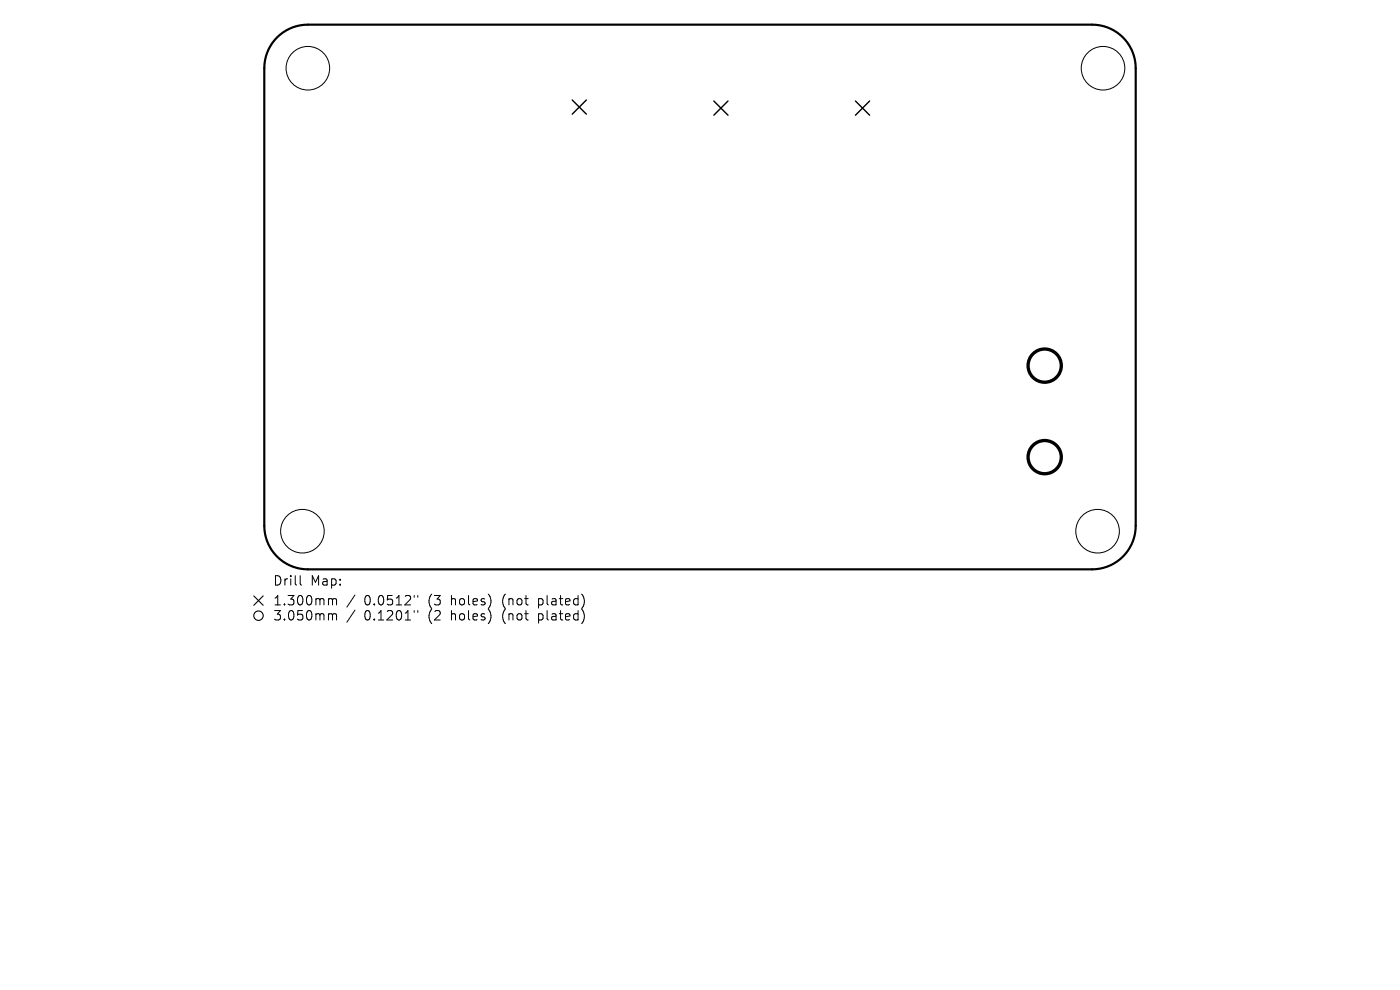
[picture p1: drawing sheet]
<svg xmlns="http://www.w3.org/2000/svg" width="297mm" height="210mm" viewBox="0 0 297 210" stroke-linecap="round" stroke-linejoin="round" font-family="sans-serif">
<defs><g id="words">
<g font-size="2.8">
<text x="57.8" y="124.5">Drill</text>
<text x="65.8" y="124.5">Map:</text>
<text x="57.8" y="128.7">1.300mm</text>
<text x="57.8" y="131.9">3.050mm</text>
<text x="77.3" y="128.7">0.0512&quot;</text>
<text x="77.3" y="131.9">0.1201&quot;</text>
<text x="91" y="128.7">(3</text>
<text x="91" y="131.9">(2</text>
<text x="96" y="128.7">holes)</text>
<text x="96" y="131.9">holes)</text>
<text x="107" y="128.7">(not</text>
<text x="107" y="131.9">(not</text>
<text x="114.8" y="128.7">plated)</text>
<text x="114.8" y="131.9">plated)</text>
</g>
</g></defs>
<path d="M58.8 7.9a9.2 9.2 0 0 1 6.5-2.7h166.4a9.2 9.2 0 0 1 9.2 9.3v97a9.2 9.2 0 0 1-9.2 9.3h-166.4a9.2 9.2 0 0 1-9.2-9.3v-97a9.2 9.2 0 0 1 2.7-6.6z" fill="none" stroke="#000" stroke-width=".46"/>
<g fill="none" stroke="#000" stroke-width=".21">
<path d="M63.7 122.1v1.7l.3 .3M70 127l.4 .1 .1 .2M70 130.2h.3l.2 .3M70.5 127.3l.3-.3 .5 .1 .1 1.2M70.5 127.3v1M70.5 130.5v1M70.5 130.5l.3-.3 .5 .1 .1 1.2M75.3 126.2l-1.7 2.6M75.3 129.4l-1.7 2.6M87.9 126.3v.4M87.9 129.5v.4M88.6 126.3v.4"/>
<path d="M88.6 129.5v.4"/>
<circle cx="65.3" cy="14.5" r="4.6"/>
<circle cx="234" cy="14.5" r="4.6"/>
<circle cx="64.2" cy="112.7" r="4.6"/>
<circle cx="232.8" cy="112.7" r="4.6"/>
</g>
<path d="M121.4 21.2l3 3M124.4 21.2l-3 3M151.4 21.4l3 3M154.4 21.4l-3 3M181.5 21.4l3 3M184.5 21.4l-3 3" fill="none" stroke="#000" stroke-width=".3"/>
<g fill="none" stroke="#000" stroke-width=".7">
<circle cx="221.6" cy="77.6" r="3.5"/>
<circle cx="221.6" cy="97" r="3.5"/>
</g>
<g fill="none" stroke="#000" stroke-width=".23">
<path d="M53.8 126.4l2 2M55.8 126.4l-2 2"/>
<circle cx="54.8" cy="130.6" r="1"/>
</g>
<use href="#words"/>
</svg>
